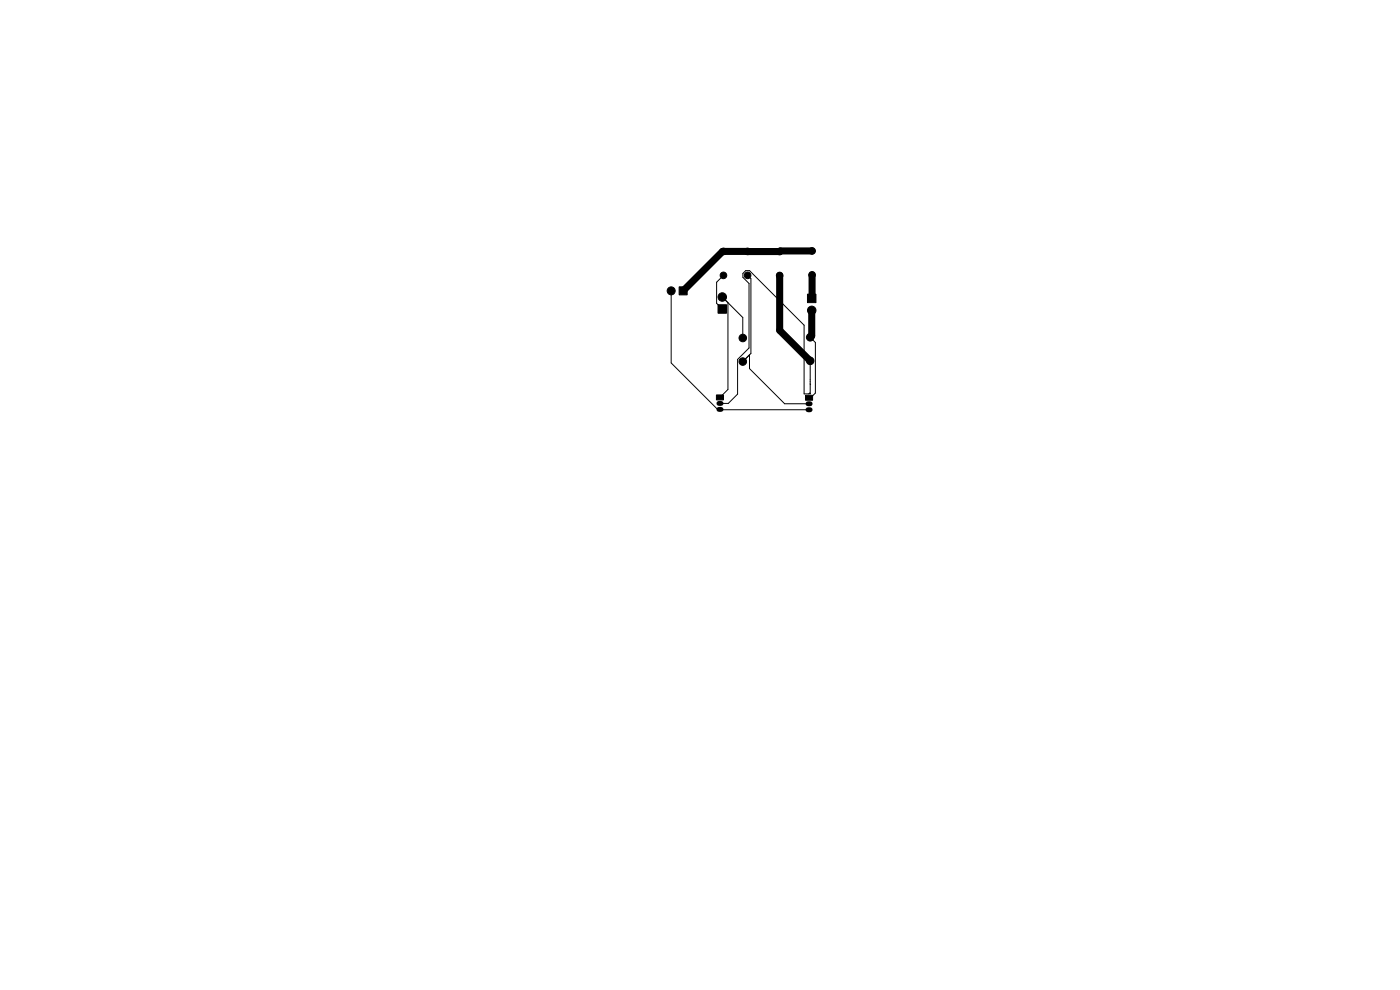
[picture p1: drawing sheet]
<svg xmlns="http://www.w3.org/2000/svg" width="297mm" height="210mm" viewBox="0 0 297 210" stroke-linecap="round" stroke-linejoin="round" font-family="sans-serif">
<g fill="#000" stroke="#000" stroke-width=".21">
<path d="M144.1 60.9h1.7v1.7h-1.7zM152.3 64.6h1.8v1.8h-1.8zM171.3 62.4h1.8v1.8h-1.8zM152 83.8h1.5v1h-1.5zM170.9 83.9h1.5v1h-1.5z"/>
<circle cx="153.5" cy="53.3" r=".7"/>
<circle cx="153.5" cy="58.4" r=".7"/>
<circle cx="158.6" cy="58.4" r=".7"/>
<circle cx="158.6" cy="53.3" r=".7"/>
<circle cx="165.4" cy="53.4" r=".7"/>
<circle cx="165.4" cy="58.4" r=".7"/>
<circle cx="172.3" cy="53.2" r=".7"/>
<circle cx="172.3" cy="58.3" r=".7"/>
<circle cx="142.4" cy="61.7" r=".85"/>
<circle cx="153.2" cy="63" r=".9"/>
<circle cx="157.6" cy="71.7" r=".8"/>
<circle cx="157.6" cy="76.7" r=".8"/>
<circle cx="171.9" cy="71.5" r=".8"/>
<circle cx="171.9" cy="76.5" r=".8"/>
<circle cx="172.2" cy="65.8" r=".9"/>
</g>
<path d="M152.5 85.6h.5M152.5 86.8h.5M171.4 85.7h.5M171.4 86.9h.5" fill="none" stroke="#000" stroke-width="1.1"/>
<path d="M153.5 58.4l-1.5 1.5v4.4l1.2 1.2M158.6 58.4l.7 .7v15.9l-1.7 1.7M142.4 61.7v15.3l9.8 9.8 19.4 .1M153.2 63l4.4 4.4v4.3M154.4 64.2v18.4l-1.7 1.7M159 75.3v2.9l7.5 7.5h5.1M171.9 76.6v7h-.2M171.9 71.6l1.1 1.1v10.7l-1.2 1.2-.2-.2M171.9 83.4l-.3 .2h-1v-14.6l-11.6-11.6h-.8l-.6 .6v.8l1.3 1.3v13.7l-2.4 2.4v7.4l-2 2h-1.8M171.9 81.5l.1 .1" fill="none" stroke="#000" stroke-width=".21"/>
<path d="M158.6 53.3v.1M165.4 58.4v11.7l6.5 6.5M172.3 53.2l-19 .1-8.4 8.4M172.3 58.3l-.1 5M172.2 65.8v5.4l-.3 .4" fill="none" stroke="#000" stroke-width="1.5"/>
</svg>
